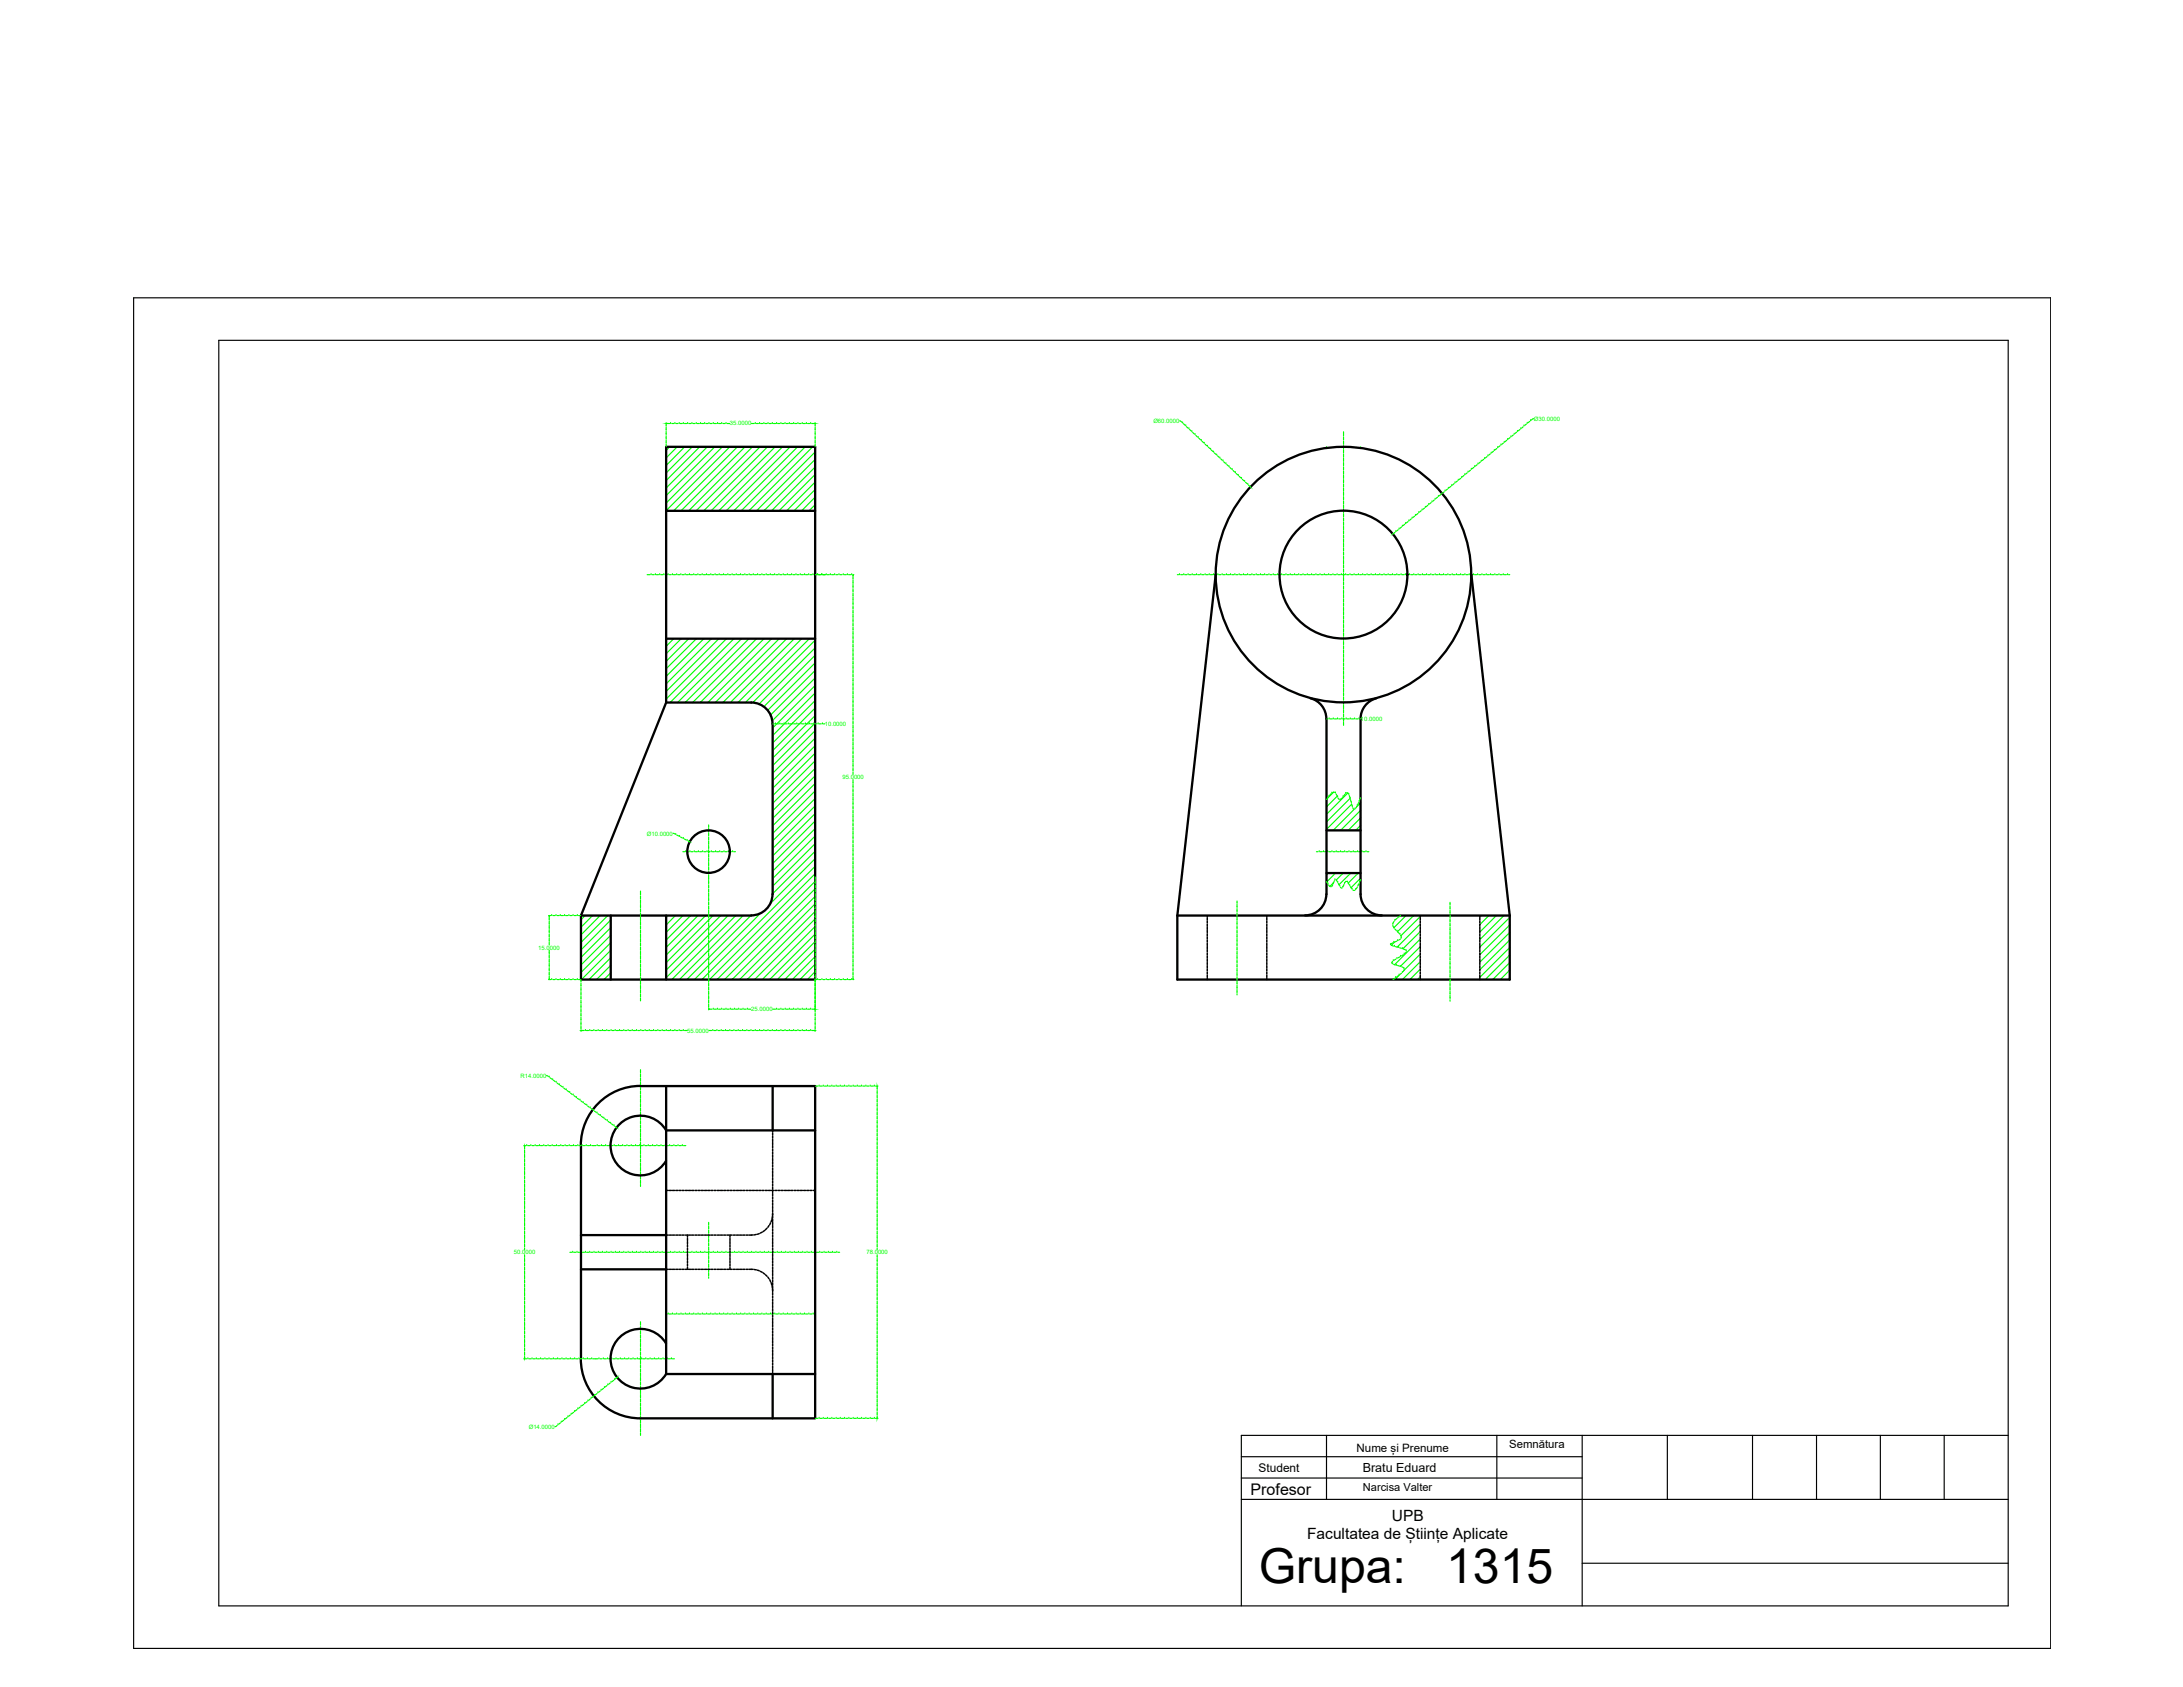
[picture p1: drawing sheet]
<svg xmlns="http://www.w3.org/2000/svg" width="279mm" height="216mm" viewBox="0 0 279 216" stroke-linecap="round" stroke-linejoin="round" font-family="sans-serif">
<defs><g id="words">
<g font-size="6.2">
<text x="161.1" y="202.6">Grupa:</text>
<text x="185.1" y="202.6">1315</text>
</g>
<text font-size="2.1" x="160.1" y="191.4">Profesor</text>
<g font-size="2">
<text x="167.3" y="197">Facultatea de Științe Aplicate</text>
<text x="178.1" y="194.6">UPB</text>
</g>
<text font-size="1.6" x="174.4" y="188.4">Bratu Eduard</text>
<g font-size="1.5">
<text x="173.6" y="185.8">Nume și Prenume</text>
<text x="193.2" y="185.3">Semnătura</text>
<text x="161.1" y="188.3">Student</text>
</g>
<text font-size="1.4" x="174.4" y="190.9">Narcisa Valter</text>
<g font-size=".8" fill="#0f0">
<text x="196.3" y="53.9">Ø30.0000</text>
<text x="93.4" y="54.5">35.0000</text>
<text x="147.6" y="54.1">Ø60.0000</text>
<text x="105.6" y="92.9">10.0000</text>
<text x="174.2" y="92.3">10.0000</text>
<text x="107.8" y="99.7">95.0000</text>
<text x="82.8" y="106.9">Ø10.0000</text>
<text x="68.9" y="121.5">15.0000</text>
<text x="96.2" y="129.4">25.0000</text>
<text x="66.6" y="137.9">R14.0000</text>
<text x="88" y="132.2">55.0000</text>
<text x="65.8" y="160.5">50.0000</text>
<text x="110.9" y="160.5">78.0000</text>
<text x="67.7" y="182.8">Ø14.0000</text>
</g>
</g></defs>
<!-- layer: 0 -->
<g fill="none" stroke="#000" stroke-width=".15">
<path d="M17.1 38.1h245.4v172.9h-245.4zM28 43.6h229v161.9h-229zM158.9 191.9h98.1M158.9 189.2h43.6M158.9 186.4h43.6M169.8 183.7v8.2M191.6 183.7v8.2M202.5 183.7v21.8M213.4 183.7v8.2M224.3 183.7v8.2M232.5 183.7v8.2M240.7 183.7v8.2"/>
<path d="M248.8 183.7v8.2M257 183.7h-98.1v21.8M202.5 200.1h54.5"/>
</g>
<!-- layer: AXE -->
<g fill="none" stroke="#0f0" stroke-width=".15">
<path d="M85.3 56.7h.1M85.3 56.2h.1M85.3 55.6h.1M85.3 55.1h.1M85.3 54.5h.1M85.3 54.1v.3M85.3 54.7v.2M85.3 55.2v.3M85.3 55.8v.2M85.3 56.3v.3M85.3 56.8v.4M85.3 54.2h.4"/>
<path d="M85.7 57.2l-.4 .5M85.8 54.2h.1M86 54.2h.3M86.4 54.2h.1M86.5 54.2h.3M86.7 57.2l-1.4 1.4M86.9 54.2h.1M87.1 54.2h.2M87.5 54.2h.1M87.6 54.2h.3M87.6 57.2l-2.3 2.4M88 54.2h.1"/>
<path d="M88.2 54.2h.2M88.6 54.2h.1M88.6 57.2l-3.3 3.3M88.7 54.2h.3M89.1 54.2h.1M89.2 54.2h.3M89.6 57.2l-4.3 4.3M89.7 54.2h.1M89.8 54.2h.3M90.2 54.2h.1M90.3 54.2h.3M90.5 57.2l-5.2 5.3"/>
<path d="M90.7 54.2h.1M90.9 54.2h.2M91.3 54.2h.1M91.4 54.2h.3M91.5 57.2l-6.2 6.2M91.8 54.2h.1M92 54.2h.2M92.4 54.2h.1M92.5 57.2l-7.2 7.2M92.5 54.2h.3M92.9 54.2h.1M93.1 54.2h.3"/>
<path d="M93.4 57.2l-8.1 8.2M94.4 57.2l-8.2 8.2M95.4 57.2l-8.2 8.2M96.2 54.2h.3M96.3 57.2l-8.2 8.2M96.7 54.2h.1M96.8 54.2h.3M97.2 54.2h.1M97.3 57.2l-8.2 8.2M97.3 54.2h.3M97.8 54.2h.1M97.9 54.2h.3"/>
<path d="M98.2 57.2l-8.1 8.2M98.3 54.2h.1M98.4 54.2h.3M98.8 54.2h.1M99 54.2h.3M99.2 57.2l-8.2 8.2M99.4 54.2h.1M99.5 54.2h.3M99.9 54.2h.1M100.1 54.2h.3M100.2 57.2l-8.2 8.2M100.5 54.2h.1"/>
<path d="M100.6 54.2h.3M101 54.2h.1M101.1 57.2l-8.2 8.2M101.2 54.2h.3M101.6 54.2h.1M101.7 54.2h.3M102.1 57.2l-8.2 8.2M102.1 54.2h.1M102.3 54.2h.2M102.7 54.2h.1M102.8 54.2h.3M103.1 57.2l-8.2 8.2"/>
<path d="M103.2 54.2h.1M103.4 54.2h.2M103.8 54.2h.1M103.9 54.2h.3M104 57.2l-8.2 8.2M104.3 56.7h.1M104.3 56.2h.1M104.3 55.6h.1M104.3 55.1h.1M104.3 54.5h.1M104.3 57.8l-7.5 7.6M104.3 58.8l-6.5 6.6"/>
<path d="M104.3 59.8l-5.6 5.6M104.3 54.1v.3M104.3 54.7v.2M104.3 55.2v.3M104.3 55.8v.2M104.3 56.3v.3M104.3 56.8v.4M151 53.9l.3 .1M151.4 54.1h.1M151.5 54.2l.2 .2M151.8 54.5h.1M151.8 54.6l.3 .2"/>
<path d="M152.2 54.9h.1M152.3 55l.2 .2M152.5 55.3h.1M152.7 55.3l.1 .2M153 55.6h.1M153.1 55.7l.1 .2M153.4 56h.1M153.4 56.1l.2 .2M153.8 56.4h.1M153.8 56.5l.3 .2M154.1 56.7h.1M154.2 56.8l.2 .2"/>
<path d="M154.5 57.1h.1M154.6 57.2l.2 .2M154.9 57.5h.1M155 57.6l.2 .2M155.3 57.9h.1M155.4 58l.2 .2M155.7 58.2h.1M155.8 58.3l.2 .2M156.1 58.6h.1M156.2 58.7l.2 .2M156.5 59h.1M156.6 59.1l.2 .2"/>
<path d="M156.9 59.4h.1M157 59.5l.2 .1M157.3 59.7h.1M157.4 59.8l.2 .2M169.8 57.2v.1M172 59.6h.1M172 59h.1M172 58.5h.1M172 58h.1M172 57.4h.1M172 56.9h.1M172 56.3h.1"/>
<path d="M172 55.8h.1M172 55.3v.3M172 55.9v.3M172 56.5v.2M172 57v.3M172 57.5v.3M172 58.1v.3M172 58.6v.3M172 59.2v.3M172 59.7v.3M174.1 57.2v.1M188.6 59.8l-.2 .2"/>
<path d="M188.7 59.7h.1M189.1 59.5l-.3 .1M189.2 59.4h.1M189.5 59.1l-.2 .2M189.6 59h.1M189.9 58.8l-.2 .1M190 58.7h.1M190.3 58.4l-.2 .2M190.4 58.3h.1M190.8 58.1l-.3 .1M190.9 58h.1M191.2 57.7l-.2 .2"/>
<path d="M191.3 57.7h.1M191.6 57.4l-.2 .2M191.7 57.3h.1M192 57l-.2 .2M192.1 57h.1M192.4 56.7l-.2 .2M192.5 56.6h.1M192.8 56.3l-.2 .2M193 56.3h.1M193.3 56l-.2 .2M193.4 55.9h.1M193.7 55.7l-.2 .1"/>
<path d="M193.8 55.6h.1M194.1 55.3l-.2 .2M194.2 55.2h.1M194.5 55l-.2 .1M194.6 54.9h.1M194.9 54.6l-.1 .2M195.1 54.5h.1M195.4 54.3l-.2 .1M195.5 54.2h.1M195.8 53.9l-.2 .2M195.9 53.8h.1M196.3 53.6l-.3 .2"/>
<path d="M82.8 73.5h.4M83.3 73.5h.1M83.5 73.5h.2M83.9 73.5h.1M84 73.5h.3M84.4 73.5h.1M84.6 73.5h.2M85 73.5h.1M85.1 73.5h.3M85.5 73.5h.1M85.7 73.5h.2M86.1 73.5h.1"/>
<path d="M86.2 73.5h.3M86.6 73.5h.1M86.7 73.5h.3M87.1 73.5h.1M87.3 73.5h.3M87.7 73.5h.1M87.8 73.5h.3M88.2 73.5h.1M88.4 73.5h.2M88.8 73.5h.1M88.9 73.5h.3M89.3 73.5h.1"/>
<path d="M89.5 73.5h.2M89.9 73.5h.1M90 73.5h.3M90.4 73.5h.1M90.6 73.5h.2M91 73.5h.1M91.1 73.5h.3M91.5 73.5h.1M91.7 73.5h.2M92.1 73.5h.1M92.2 73.5h.3M92.6 73.5h.1"/>
<path d="M92.7 73.5h.3M93.2 73.5h.1M93.3 73.5h.3M93.7 73.5h.1M93.8 73.5h.3M94.2 73.5h.1M94.4 73.5h.3M94.8 73.5h.1M94.9 73.5h.3M95.3 73.5h.1M95.5 73.5h.2M95.9 73.5h.1"/>
<path d="M96 73.5h.3M96.4 73.5h.1M96.6 73.5h.2M97 73.5h.1M97.1 73.5h.3M97.5 73.5h.1M97.6 73.5h.3M98.1 73.5h.1M98.2 73.5h.3M98.6 73.5h.1M98.7 73.5h.3M99.1 73.5h.1"/>
<path d="M99.3 73.5h.3M99.7 73.5h.1M99.8 73.5h.3M100.2 73.5h.1M100.4 73.5h.2M100.8 73.5h.1M100.9 73.5h.3M101.3 73.5h.1M101.5 73.5h.2M101.9 73.5h.1M102 73.5h.3M102.4 73.5h.1"/>
<path d="M102.6 73.5h.2M103 73.5h.1M103.1 73.5h.3M103.5 73.5h.1M103.7 73.5h.2M104.1 73.5h.1M104.2 73.5h.3M104.3 60.7l-4.6 4.7M104.3 61.7l-3.6 3.7M104.3 62.6l-2.7 2.8M104.3 63.6l-1.7 1.8M104.3 64.6l-.8 .8"/>
<path d="M104.6 73.5h.1M104.7 73.5h.4M105.2 73.5h.1M105.3 73.5h.4M105.7 73.5h.1M105.9 73.5h.3M106.3 73.5h.1M106.4 73.5h.3M106.8 73.5h.1M107 73.5h.2M107.4 73.5h.1M107.5 73.5h.3"/>
<path d="M107.9 73.5h.1M108.1 73.5h.2M108.5 73.5h.1M108.6 73.5h.3M109 73.5h.1M109.2 73.5h.1M109.2 74.1h.1M109.2 74.7h.1M109.2 75.2h.1M109.2 75.7h.1M109.2 76.3h.1M109.2 76.8h.1"/>
<path d="M109.2 77.4h.1M109.2 77.9h.1M109.2 78.5h.1M109.2 79h.1M109.2 79.6h.1M109.2 73.7v.3M109.2 74.2v.3M109.2 74.8v.3M109.2 75.3v.3M109.2 75.9v.3M109.2 76.4v.3M109.2 77v.3"/>
<path d="M109.2 77.5v.3M109.2 78.1v.3M109.2 78.6v.3M109.2 79.2v.2M109.2 79.7v.3M150.7 73.5h.1M151 73.5h.1M151.1 73.5h.3M151.5 73.5h.1M151.6 73.5h.3M152.1 73.5h.1M152.2 73.5h.3"/>
<path d="M152.6 73.5h.1M152.7 73.5h.3M153.1 73.5h.1M153.3 73.5h.2M153.7 73.5h.1M153.8 73.5h.3M154.2 73.5h.1M154.4 73.5h.2M154.8 73.5h.1M154.9 73.5h.3M155.3 73.5h.1M155.5 73.5h.2"/>
<path d="M155.9 73.5h.1M156 73.5h.3M156.4 73.5h.1M156.5 73.5h.3M157 73.5h.1M157.1 73.5h.3M157.5 73.5h.1M157.6 73.5h.3M157.7 60.1h.1M157.8 60.2l.2 .2M158.1 73.5h.1M158.1 60.5h.1"/>
<path d="M158.2 73.5h.3M158.2 60.6l.2 .2M158.5 60.9h.1M158.6 73.5h.1M158.6 61l.2 .1M158.7 73.5h.3M158.9 61.2h.1M159 61.3l.2 .2M159.2 73.5h.1M159.3 73.5h.3M159.3 61.6h.1M159.4 61.7l.2 .2"/>
<path d="M159.7 73.5h.1M159.7 62h.1M159.8 62.1l.2 .2M159.8 73.5h.3M160.2 73.5h.1M160.4 73.5h.2M160.8 73.5h.1M160.9 73.5h.3M161.3 73.5h.1M161.5 73.5h.2M161.9 73.5h.1M162 73.5h.3"/>
<path d="M162.4 73.5h.1M162.6 73.5h.2M163 73.5h.1M163.1 73.5h.3M163.5 73.5h.1M163.6 73.5h.3M164 73.5h.1M164.2 73.5h.3M164.6 73.5h.1M164.7 73.5h.3M165.1 73.5h.1M165.3 73.5h.2"/>
<path d="M165.7 73.5h.1M165.8 73.5h.3M166.2 73.5h.1M166.4 73.5h.2M166.8 73.5h.1M166.9 73.5h.3M167.3 73.5h.1M167.4 73.5h.3M167.9 73.5h.1M168 73.5h.3M168.4 73.5h.1M168.6 73.5h.2"/>
<path d="M169 73.5h.1M169.1 73.5h.3M169.5 73.5h.1M169.6 73.5h.3M170.1 73.5h.1M170.2 73.5h.3M170.6 73.5h.1M170.7 73.5h.3M171.1 73.5h.1M171.3 73.5h.3M171.7 73.5h.1M171.8 73.5h.3"/>
<path d="M172 79.8h.1M172 79.2h.1M172 78.7h.1M172 78.1h.1M172 77.6h.1M172 77.1h.1M172 76.5h.1M172 76h.1M172 75.4h.1M172 74.9h.1M172 74.3h.1M172 73.8h.1"/>
<path d="M172 73.2h.1M172 72.7h.1M172 72.2h.1M172 71.6h.1M172 71h.1M172 70.5h.1M172 70h.1M172 69.4h.1M172 68.9h.1M172 68.3h.1M172 67.8h.1M172 67.2h.1"/>
<path d="M172 66.7h.1M172 66.1h.1M172 65.6h.1M172 65.1h.1M172 64.5h.1M172 64h.1M172 63.4h.1M172 62.9h.1M172 62.3h.1M172 61.8h.1M172 61.2h.1M172 60.7h.1"/>
<path d="M172 60.1h.1M172 60.3v.3M172 60.8v.3M172 61.4v.3M172 61.9v.3M172 62.5v.2M172 63v.3M172 63.6v.2M172 64.1v.3M172 64.6v.3M172 65.2v.3M172 65.7v.3"/>
<path d="M172 66.3v.3M172 66.8v.3M172 67.4v.2M172 67.9v.3M172 68.5v.2M172 69v.3M172 69.5v.3M172 70.1v.3M172 70.6v.3M172 71.2v.3M172 71.7v.3M172 72.3v.3"/>
<path d="M172 72.8v.3M172 73.4v.2M172 73.9v.3M172 74.5v.2M172 75v.3M172 75.6v.2M172 76.1v.3M172 76.6v.3M172 77.2v.3M172 77.7v.3M172 78.3v.2M172 78.8v.3"/>
<path d="M172 79.4v.2M172 79.9v.3M172.2 73.5h.1M172.4 73.5h.2M172.8 73.5h.1M172.9 73.5h.3M173.3 73.5h.1M173.5 73.5h.2M173.9 73.5h.1M174 73.5h.3M174.4 73.5h.1M174.5 73.5h.3"/>
<path d="M175 73.5h.1M175.1 73.5h.3M175.5 73.5h.1M175.6 73.5h.3M176 73.5h.1M176.2 73.5h.3M176.6 73.5h.1M176.7 73.5h.3M177.1 73.5h.1M177.3 73.5h.2M177.7 73.5h.1M177.8 73.5h.3"/>
<path d="M178.2 73.5h.1M178.4 73.5h.2M178.5 68.1l-.1 .2M178.6 68h.1M178.8 73.5h.1M178.9 73.5h.3M179 67.8l-.2 .2M179.1 67.7h.1M179.3 73.5h.1M179.4 67.4l-.2 .2M179.5 73.5h.2M179.5 67.3h.1"/>
<path d="M179.8 67.1l-.2 .2M179.9 73.5h.1M179.9 67h.1M180 73.5h.3M180.2 66.8l-.2 .1M180.3 66.7h.1M180.4 73.5h.1M180.6 73.5h.2M180.6 66.4l-.2 .2M180.7 66.3h.1M181 73.5h.1M181.1 66.1l-.3 .1"/>
<path d="M181.1 73.5h.3M181.2 66h.1M181.5 65.7l-.2 .2M181.5 73.5h.1M181.6 65.6h.1M181.6 73.5h.3M181.9 65.4l-.2 .1M182 65.3h.1M182.1 73.5h.1M182.2 73.5h.3M182.3 65l-.2 .2M182.4 64.9h.1"/>
<path d="M182.6 73.5h.1M182.7 73.5h.3M182.8 64.7l-.3 .1M182.9 64.6h.1M183.1 73.5h.1M183.2 64.3l-.2 .2M183.3 64.2h.1M183.3 73.5h.2M183.6 64l-.2 .1M183.7 73.5h.1M183.7 63.9h.1M183.8 73.5h.3"/>
<path d="M184 63.6l-.2 .2M184.1 63.5h.1M184.2 73.5h.1M184.4 73.5h.2M184.4 63.3l-.2 .2M184.5 63.2h.1M184.8 73.5h.1M184.8 62.9l-.2 .2M184.9 73.5h.3M185 62.8h.1M185.3 62.6l-.2 .2M185.3 73.5h.1"/>
<path d="M185.4 62.5h.1M185.5 73.5h.2M185.7 62.2l-.2 .2M185.8 62.2h.1M185.9 73.5h.1M186 73.5h.3M186.1 61.9l-.2 .2M186.2 61.8h.1M186.4 73.5h.1M186.5 73.5h.3M186.5 61.5l-.2 .2M186.6 61.5h.1"/>
<path d="M186.9 73.5h.1M187 61.2l-.2 .2M187.1 61.1h.1M187.1 73.5h.3M187.4 60.8l-.2 .2M187.5 60.8h.1M187.5 73.5h.1M187.6 73.5h.3M187.8 60.5l-.2 .2M187.9 60.4h.1M188 73.5h.1M188.2 73.5h.2"/>
<path d="M188.2 60.2l-.2 .1M188.3 60.1h.1M188.6 73.5h.1M188.7 73.5h.3M189.1 73.5h.1M189.3 73.5h.2M189.7 73.5h.1M189.8 73.5h.3M190.2 73.5h.1M190.4 73.5h.2M190.8 73.5h.1M190.9 73.5h.3"/>
<path d="M191.3 73.5h.1M191.5 73.5h.2M191.9 73.5h.1M192 73.5h.3M192.4 73.5h.1M192.5 73.5h.3M193 73.5h.1M193.1 73.5h.1M85.3 81.7h.1M86.2 81.7l-.9 1M87.2 81.7l-1.9 2M88.2 81.7l-2.9 2.9"/>
<path d="M89.1 81.7l-3.8 3.9M90.1 81.7l-4.8 4.9M91.1 81.7l-5.8 5.8M92 81.7l-6.7 6.8M93 81.7l-7.7 7.8M93.9 81.7l-8.1 8.2M94.9 81.7l-8.2 8.2M95.9 81.7l-8.2 8.2M96.8 81.7l-8.2 8.2M97.8 81.7l-8.2 8.2M98.8 81.7l-8.2 8.2M98.9 92.6h.2"/>
<path d="M99.3 92.6h.1M99.4 92.6h.3M99.7 81.7l-8.2 8.2M99.8 92.6h.1M99.9 92.6h.3M100.4 92.6h.1M100.5 92.6h.3M100.7 81.7l-8.2 8.2M100.9 92.6h.1M101 92.6h.3M101.4 92.6h.1M101.6 92.6h.3"/>
<path d="M101.7 81.7l-8.2 8.2M102 92.6h.1M102.1 92.6h.3M102.5 92.6h.1M102.6 81.7l-8.2 8.2M102.7 92.6h.2M103.1 92.6h.1M103.2 92.6h.3M103.6 81.7l-8.2 8.2M103.6 92.6h.1M103.8 92.6h.2M104.2 92.6h.1"/>
<path d="M104.3 92.6h.3M104.3 81.9l-7.9 8M104.3 82.9l-7.1 7.2M104.3 83.9l-6.5 6.5M104.3 84.8l-6 6.1M104.3 85.8l-5.7 5.7M104.3 86.8l-5.5 5.4M104.3 87.7l-5.4 5.5M104.3 88.7l-5.4 5.4M104.3 89.7l-5.4 5.4M104.3 90.6l-5.4 5.5M104.3 91.6l-5.4 5.4"/>
<path d="M104.3 92.5l-5.4 5.5M104.3 93.5l-5.4 5.5M104.3 94.5l-5.4 5.4M104.3 95.4l-5.4 5.5M104.3 96.4l-5.4 5.4M104.3 97.4l-5.4 5.4M104.3 98.3l-5.4 5.5M104.3 99.3l-5.4 5.4M104.7 92.6h.1M104.8 92.6h.3M105.3 92.6h.1M105.4 92.6h.2"/>
<path d="M109.2 80.1h.1M109.2 80.7h.1M109.2 81.2h.1M109.2 81.8h.1M109.2 82.3h.1M109.2 82.8h.1M109.2 83.4h.1M109.2 83.9h.1M109.2 84.5h.1M109.2 85h.1M109.2 85.6h.1M109.2 86.1h.1"/>
<path d="M109.2 86.6h.1M109.2 87.2h.1M109.2 87.7h.1M109.2 88.3h.1M109.2 88.9h.1M109.2 89.4h.1M109.2 89.9h.1M109.2 90.5h.1M109.2 91h.1M109.2 91.6h.1M109.2 92.1h.1M109.2 92.7h.1"/>
<path d="M109.2 93.2h.1M109.2 93.7h.1M109.2 94.3h.1M109.2 94.8h.1M109.2 95.4h.1M109.2 95.9h.1M109.2 96.5h.1M109.2 97h.1M109.2 97.6h.1M109.2 98.1h.1M109.2 98.7h.1M109.2 80.3v.2"/>
<path d="M109.2 80.8v.3M109.2 81.3v.3M109.2 81.9v.3M109.2 82.4v.3M109.2 83v.2M109.2 83.5v.3M109.2 84.1v.2M109.2 84.6v.3M109.2 85.2v.2M109.2 85.7v.3M109.2 86.2v.3M109.2 86.8v.3"/>
<path d="M109.2 87.3v.3M109.2 87.9v.3M109.2 88.4v.3M109.2 89v.3M109.2 89.5v.3M109.2 90.1v.2M109.2 90.6v.3M109.2 91.2v.2M109.2 91.7v.3M109.2 92.3v.2M109.2 92.8v.3M109.2 93.3v.3"/>
<path d="M109.2 93.9v.3M109.2 94.4v.3M109.2 95v.2M109.2 95.5v.3M109.2 96.1v.2M109.2 96.6v.3M109.2 97.1v.3M109.2 97.7v.3M109.2 98.2v.3M109.2 98.8v.3M109.2 99.8v.3M169.8 92h.2"/>
<path d="M170.1 92h.1M170.2 92h.3M170.6 92h.1M170.8 92h.3M171.2 92h.1M171.3 92h.3M171.7 92h.1M171.9 92h.2M172 92.3h.1M172 91.8h.1M172 91.2h.1M172 90.7h.1"/>
<path d="M172 90.1h.1M172 89.6h.1M172 89h.1M172 88.5h.1M172 88h.1M172 87.4h.1M172 86.9h.1M172 86.3h.1M172 85.8h.1M172 85.2h.1M172 84.7h.1M172 84.1h.1"/>
<path d="M172 83.6h.1M172 83.1h.1M172 82.5h.1M172 82h.1M172 81.4h.1M172 80.9h.1M172 80.3h.1M172 80.5v.2M172 81v.3M172 81.5v.3M172 82.1v.3M172 82.6v.3"/>
<path d="M172 83.2v.3M172 83.7v.3M172 84.3v.3M172 84.8v.3M172 85.4v.2M172 85.9v.3M172 86.5v.2M172 87v.3M172 87.5v.3M172 88.1v.3M172 88.6v.3M172 89.2v.3"/>
<path d="M172 89.7v.3M172 90.3v.2M172 90.8v.3M172 91.4v.2M172 91.9v.3M172 92.4v.4M172.3 92h.1M172.4 92h.3M172.8 92h.1M173 92h.2M173.4 92h.1M173.5 92h.3"/>
<path d="M173.9 92h.1M174.1 92h.1M70.2 117.2h.3M70.3 117.7h.1M70.3 118.3h.1M70.3 118.8h.1M70.3 119.4h.1M70.3 119.9h.1M70.3 117.3v.3M70.3 117.9v.2M70.3 118.4v.3M70.3 119v.2"/>
<path d="M70.3 119.5v.3M70.6 117.2h.1M70.8 117.2h.2M71.2 117.2h.1M71.3 117.2h.3M71.7 117.2h.1M71.8 117.2h.3M72.3 117.2h.1M72.4 117.2h.3M72.8 117.2h.1M72.9 117.2h.3M73.3 117.2h.1"/>
<path d="M73.5 117.2h.3M73.9 117.2h.1M74 117.2h.3M74.9 117.2l-.5 .5M75.8 117.2l-1.4 1.5M76.8 117.2l-2.4 2.4M77.8 117.2l-3.4 3.4M78.2 117.7l-3.8 3.9M78.2 118.7l-3.8 3.8M78.2 119.7l-3.8 3.8M82 120h.1M82 119.4h.1"/>
<path d="M82 118.9h.1M82 118.4h.1M82 117.8h.1M82 117.3h.1M82 116.7h.1M82 116.2h.1M82 115.6h.1M82 115.1h.1M82 114.5h.1M82 114v.4M82 114.7v.2M82 115.2v.3"/>
<path d="M82 115.8v.2M82 116.3v.3M82 116.9v.2M82 117.4v.3M82 117.9v.3M82 118.5v.3M82 119v.3M82 119.6v.2M85.5 117.2l-.2 .2M86.1 106.7h.3M86.4 117.2l-1.1 1.2M86.5 106.8h.1"/>
<path d="M86.6 106.9l.3 .1M87 107.1h.1M87.1 107.1l.2 .1M87.4 109h.2M87.4 117.2l-2.1 2.1M87.5 107.3h.1M87.6 107.4l.2 .1M87.8 109h.1M87.9 109h.3M87.9 107.6h.1M88.1 107.6l.1 .1M88.3 109h.1"/>
<path d="M88.4 117.2l-3.1 3.1M88.4 109h.3M88.9 109h.1M89 109h.3M89.3 117.2l-4 4.1M89.4 109h.1M89.5 109h.3M89.9 109h.1M90.1 109h.3M90.3 117.2l-5 5M90.5 109h.1M90.6 109h.3"/>
<path d="M90.7 105.9h.1M90.7 106.4h.1M90.7 107h.1M90.7 107.5h.1M90.7 108.1h.1M90.7 108.6h.1M90.7 109.1h.1M90.7 109.7h.1M90.7 110.3h.1M90.7 110.8h.1M90.7 111.3h.1M90.7 111.9h.1"/>
<path d="M90.7 112.6h.1M90.7 113.1h.1M90.7 113.6h.1M90.7 114.2h.1M90.7 114.7h.1M90.7 115.3h.1M90.7 115.8h.1M90.7 116.4h.1M90.7 116.9h.1M90.7 117.4h.1M90.7 118h.1M90.7 118.5h.1"/>
<path d="M90.7 119.1h.1M90.7 119.6h.1M90.7 105.6v.1M90.7 106v.3M90.7 106.6v.2M90.7 107.1v.3M90.7 107.6v.3M90.7 108.2v.3M90.7 108.7v.3M90.7 109.3v.3M90.7 109.8v.3M90.7 110.4v.3"/>
<path d="M90.7 110.9v.3M90.7 111.5v.3M90.7 112v.2M90.7 112.2v.2M90.7 112.7v.3M90.7 113.2v.3M90.7 113.8v.2M90.7 114.3v.3M90.7 114.9v.2M90.7 115.4v.3M90.7 116v.2M90.7 116.5v.3"/>
<path d="M90.7 117v.3M90.7 117.6v.3M90.7 118.1v.3M90.7 118.7v.2M90.7 119.2v.3M90.7 119.8v.3M91 109h.1M91.2 109h.2M91.3 117.2l-6 6M91.6 109h.1M91.7 109h.3M92.1 109h.1"/>
<path d="M92.2 117.2l-6.9 7M92.3 109h.2M92.7 109h.1M92.8 109h.3M93.2 117.2l-7.9 7.9M93.2 109h.1M93.3 109h.3M93.8 109h.1M93.9 109h.2M94.2 117.2l-8.2 8.2M95.1 117.2l-8.1 8.2M96.1 117.2l-8.2 8.2"/>
<path d="M97.3 116.9l-8.4 8.5M104.3 112.6h.1M104.3 113.1h.1M104.3 113.6h.1M104.3 114.2h.1M104.3 114.7h.1M104.3 115.3h.1M104.3 115.8h.1M104.3 116.4h.1M104.3 116.9h.1M104.3 117.4h.1M104.3 118h.1"/>
<path d="M104.3 118.5h.1M104.3 119.1h.1M104.3 119.6h.1M104.3 100.3l-5.4 5.4M104.3 101.2l-5.4 5.5M104.3 102.2l-5.4 5.4M104.3 103.1l-5.4 5.5M104.3 104.1l-5.4 5.5M104.3 105.1l-5.4 5.4M104.3 106l-5.4 5.5M104.3 107l-5.4 5.5M104.3 108l-5.4 5.4"/>
<path d="M104.3 108.9l-5.4 5.5M104.3 109.9l-5.7 5.7M104.3 110.9l-14.5 14.5M104.3 111.8l-13.5 13.6M104.3 112.8l-12.5 12.6M104.3 113.7l-11.6 11.7M104.3 114.7l-10.6 10.7M104.3 115.7l-9.6 9.7M104.3 116.6l-8.7 8.8M104.3 117.9v-.3l-7.7 7.8M104.3 118.6l-6.7 6.8M104.3 119.5l-5.8 5.9"/>
<path d="M104.3 112.2v.2M104.3 112.7v.3M104.3 113.2v.3M104.3 113.8v.2M104.3 114.3v.3M104.3 114.9v.2M104.3 115.4v.3M104.3 116v.2M104.3 116.5v.3M104.3 117v.3M104.3 118.1v.3M104.3 118.7v.2"/>
<path d="M104.3 119.2v.3M104.3 119.8v.3M109.2 119.9h.1M109.2 119.3h.1M109.2 118.8h.1M109.2 118.3h.1M109.2 117.7h.1M109.2 117.2h.1M109.2 116.6h.1M109.2 116.1h.1M109.2 115.5h.1M109.2 115h.1"/>
<path d="M109.2 114.4h.1M109.2 113.9h.1M109.2 113.3h.1M109.2 112.8h.1M109.2 112.2h.1M109.2 111.7h.1M109.2 111.2h.1M109.2 110.6h.1M109.2 110.1h.1M109.2 109.5h.1M109.2 109h.1M109.2 108.4h.1"/>
<path d="M109.2 107.9h.1M109.2 107.3h.1M109.2 106.8h.1M109.2 106.2h.1M109.2 105.7h.1M109.2 105.1h.1M109.2 104.6h.1M109.2 104.1h.1M109.2 103.5h.1M109.2 103h.1M109.2 102.4h.1M109.2 101.9h.1"/>
<path d="M109.2 101.3h.1M109.2 100.8h.1M109.2 100.3h.1M109.2 100.4v.3M109.2 100.9v.3M109.2 101.5v.2M109.2 102v.3M109.2 102.6v.2M109.2 103.1v.3M109.2 103.7v.2M109.2 104.2v.3M109.2 104.7v.3"/>
<path d="M109.2 105.3v.3M109.2 105.8v.3M109.2 106.4v.3M109.2 106.9v.3M109.2 107.5v.3M109.2 108v.3M109.2 108.6v.2M109.2 109.1v.3M109.2 109.7v.2M109.2 110.2v.3M109.2 110.7v.3M109.2 111.3v.3"/>
<path d="M109.2 111.8v.3M109.2 112.4v.3M109.2 112.9v.3M109.2 113.5v.2M109.2 114v.3M109.2 114.6v.2M109.2 115.1v.3M109.2 115.6v.3M109.2 116.2v.3M109.2 116.7v.3M109.2 117.3v.3M109.2 117.8v.3"/>
<path d="M109.2 118.4v.3M109.2 118.9v.3M109.2 119.5v.3M158.3 115.6h.1M158.3 116.1h.1M158.3 116.7h.1M158.3 117.2h.1M158.3 117.8h.1M158.3 118.3h.1M158.3 118.9h.1M158.3 119.4h.1M158.3 120h.1"/>
<path d="M158.3 115.3v.2M158.3 115.7v.3M158.3 116.3v.3M158.3 116.8v.3M158.3 117.4v.2M158.3 117.9v.3M158.3 118.5v.2M158.3 119v.3M158.3 119.5v.3M168.5 109h.2M168.8 109h.1M169 109h.2"/>
<path d="M169.4 109h.1M169.5 109h.3M169.8 112.8l.1 .2M169.9 109h.1M170 113.1h.1M170 111.7l-.2 .2M170 102l-.2 .3M170.1 113.3l.1 .1M170.1 109h.2M170.1 101.9h.1M170.3 101.6l-.1 .2M170.3 113.5h.1"/>
<path d="M170.5 101.5h.1M170.5 109h.1M170.6 113.2l-.1 .2M170.6 109h.3M170.6 113.1h.1M170.7 101.4l-.8 .8M170.8 112.7l-.1 .3-.5 .4M170.8 101.4h-.2M170.9 112.6h.1M170.9 101.5h.1M170.9 111.7l-1.1 1.2M171 112.6l.2 .2"/>
<path d="M171 101.6l.1 .2M171 109h.1M171.2 109h.2M171.2 101.9l-1.4 1.4M171.2 102h.1M171.2 112.9h.1M171.2 102.1l.2 .2M171.3 113.1l.1 .2M171.5 113.4h.1M171.5 102.4h.1M171.6 113.5l.2 .2M171.6 109h.1"/>
<path d="M171.7 109h.3M171.8 102.1l-.2 .2M171.9 113.6h.1M171.9 102h.1M171.9 111.7l-.9 .9M172 113.2l-.1 .2M172.1 113.1h.1M172.1 109h.1M172.1 101.6l-.1 .3M172.2 101.6h.1M172.3 109h.2M172.3 101.5l.3 .1"/>
<path d="M172.4 112.8l-.3 .1M172.5 112.9h.1M172.5 101.5l-2.7 2.7M172.6 101.7h.1M172.7 109h.1M172.7 101.8l.1 .3M172.8 113.4h.1M172.8 102.2h.1M172.8 109h.3M172.8 102.2l-3 3M172.8 113.5l.2 .2M172.8 102.3l.1 .3"/>
<path d="M172.9 111.7l-1.5 1.5M173 102.7h.1M173 102.9l.1 .2M173 102.9l-3.2 3.2M173.1 113.8h.1M173.1 103.2h.1M173.1 103.4l.2 .2-2.7 2.7M173.2 113.9h.2M173.2 109h.1M173.3 109h.3M173.4 103.5h.1M173.5 113.8h.1"/>
<path d="M173.7 103.2l-.2 .2M173.7 103.1h.1M173.7 113.5l-.1 .2M173.8 109h.1M173.8 113.4h.1M173.8 111.7l-1.2 1.3 .1 .2M173.9 102.7l-.1 .3M173.9 109h.3M173.9 102.6h.1M174 113l-.1 .3M174 112.9h.1M174.1 102.8l-.5 .5"/>
<path d="M174.1 103.7l-2.5 2.6M174.1 104.7l-1.5 1.6M174.1 105.6l-.6 .7M174.1 112.4l-1.2 1.2M174.1 102.1l-.1 .4M174.1 112.6v.2M174.3 109h.1M174.4 109h.3M174.8 109h.1M175 109h.2M178.3 118.3h.1M178.3 118.4l.1 .3"/>
<path d="M178.4 117.9l-.1 .2M178.4 118.8h.1M178.5 117.8h.1M178.5 118.9l.2 .2M178.8 117.5l-.2 .2M178.8 119.2h.1M178.9 119.3l.2 .2M178.9 117.4h.1M179.2 119.6h.1M179.2 117.2l-.2 .2M179.3 119.7l.1 .2M180 117.2l-1.6 1.5"/>
<path d="M180.9 117.2l-2 2M181.8 117.3l-2.5 2.5M181.8 118.3l-3 2.9M181.8 119.2l-2.2 2.2M185.6 115.8h.1M185.6 116.3h.1M185.6 116.9h.1M185.6 117.4h.1M185.6 118h.1M185.6 118.5h.1M185.6 119.1h.1M185.6 119.6h.1"/>
<path d="M185.6 115.5v.2M185.6 115.9v.3M185.6 116.5v.2M185.6 117v.3M185.6 117.6v.2M185.6 118.1v.3M185.6 118.7v.2M185.6 119.2v.3M185.6 119.8v.2M189.6 117.2l-.2 .2M190.6 117.2l-1.2 1.1M191.5 117.2l-2.1 2.1"/>
<path d="M192.5 117.2l-3.1 3.1M193.2 117.4l-3.8 3.8M193.2 118.4l-3.8 3.8M193.2 119.3l-3.8 3.8M69.9 137.7l.3 .1M70.2 125.4h.3M70.3 120.5h.1M70.3 124.8h.1M70.3 124.2h.1M70.3 123.7h.1M70.3 123.2h.1M70.3 122.6h.1"/>
<path d="M70.3 122.1h.1M70.3 137.9h.1M70.3 120.1v.2M70.3 120.6v.3M70.3 121.6v.3M70.3 122.2v.3M70.3 122.7v.3M70.3 123.3v.3M70.3 123.8v.3M70.3 124.4v.2M70.3 124.9v.4M70.4 137.9l.2 .2"/>
<path d="M70.6 125.4h.1M70.7 138.2h.1M70.8 125.4h.2M70.8 138.3l.3 .1M71.2 125.4h.1M71.2 138.5h.1M71.3 138.6l.2 .2M71.3 125.4h.3M71.6 138.8h.1M71.7 125.4h.1M71.7 138.9l.2 .2M71.8 125.4h.3"/>
<path d="M72.1 139.2h.1M72.2 139.2l.2 .2M72.3 125.4h.1M72.4 125.4h.3M72.5 139.5h.1M72.6 139.6l.2 .1M72.8 125.4h.1M72.9 139.8h.1M72.9 125.4h.3M73 139.9l.2 .2M73.3 125.4h.1M73.5 125.4h.3"/>
<path d="M73.9 125.4h.1M74 125.4h.3M74.4 125.7h.1M74.4 126.2h.1M74.4 126.8h.1M74.4 127.3h.1M74.4 127.9h.1M74.4 128.4h.1M74.4 129h.1M74.4 129.5h.1M74.4 130h.1M74.4 130.6h.1"/>
<path d="M74.4 131.1h.1M74.4 131.7h.1M74.4 125.4v.2M74.4 125.8v.3M74.4 126.4v.2M74.4 126.9v.3M74.4 127.5v.2M74.4 128v.3M74.4 128.6v.2M74.4 129.1v.3M74.4 129.6v.3M74.4 130.2v.3"/>
<path d="M74.4 130.7v.3M74.4 131.3v.2M74.4 131.8v.2M74.4 131.9h.4M74.9 131.9h.1M75.1 131.9h.2M75.5 131.9h.1M75.6 131.9h.3M76 131.9h.1M76.2 131.9h.2M76.6 131.9h.1M76.7 131.9h.3"/>
<path d="M77.1 131.9h.1M77.2 131.9h.3M77.7 131.9h.1M77.8 131.9h.3M78.2 120.6l-3.8 3.9M78.2 121.6l-3.8 3.8M78.2 122.6l-2.8 2.8M78.2 123.5l-1.9 1.9M78.2 124.5l-.9 .9M78.2 131.9h.1M78.3 131.9h.3M78.7 131.9h.1"/>
<path d="M78.9 131.9h.3M79.3 131.9h.1M79.4 131.9h.3M79.8 131.9h.1M80 131.9h.2M80.4 131.9h.1M80.5 131.9h.3M80.9 131.9h.1M81.1 131.9h.2M81.5 131.9h.1M81.6 131.9h.3M82 139.5h.1"/>
<path d="M82 138.9h.1M82 138.4h.1M82 137.8h.1M82 137.3h.1M82 127.6h.1M82 127.1h.1M82 126.5h.1M82 126h.1M82 125.4h.1M82 124.9h.1M82 124.3h.1M82 123.8h.1"/>
<path d="M82 123.2h.1M82 122.7h.1M82 122.2h.1M82 121.6h.1M82 121.1h.1M82 120.5h.1M82 120.1v.3M82 120.7v.2M82 121.2v.3M82 121.8v.2M82 122.3v.3M82 122.8v.3"/>
<path d="M82 123.4v.3M82 123.9v.3M82 124.5v.2M82 125v.3M82 125.6v.2M82 126.1v.3M82 126.7v.2M82 127.2v.3M82 127.8v.3M82 136.9v.3M82 137.4v.3M82 138v.2"/>
<path d="M82 138.5v.3M82 139.1v.2M82 139.6v.3M82 131.9h.1M82.1 131.9h.3M82.6 131.9h.1M82.7 131.9h.3M83.1 131.9h.1M83.2 131.9h.3M83.7 131.9h.1M83.8 131.9h.3M84.2 131.9h.1"/>
<path d="M84.3 131.9h.3M84.8 131.9h.1M84.9 131.9h.3M85.3 131.9h.1M85.4 131.9h.3M85.8 131.9h.1M86 131.9h.3M86.4 131.9h.1M86.5 131.9h.3M86.9 131.9h.1M87.1 131.9h.2M87.5 131.9h.1"/>
<path d="M87.6 131.9h.3M90.7 120.2h.1M90.7 120.7h.1M90.7 121.3h.1M90.7 121.8h.1M90.7 122.4h.1M90.7 122.9h.1M90.7 123.5h.1M90.7 124h.1M90.7 124.5h.1M90.7 125.1h.1M90.7 125.6h.1"/>
<path d="M90.7 126.2h.1M90.7 126.7h.1M90.7 127.3h.1M90.7 127.8h.1M90.7 128.4h.1M90.7 128.9h.1M90.7 120.3v.3M90.7 120.9v.2M90.7 121.4v.3M90.7 122v.2M90.7 122.5v.3M90.7 123.1v.2"/>
<path d="M90.7 123.6v.3M90.7 124.1v.3M90.7 124.7v.3M90.7 125.2v.3M90.7 125.8v.2M90.7 126.3v.3M90.7 126.9v.2M90.7 127.4v.3M90.7 127.9v.3M90.7 128.5v.3M90.7 129v.2M90.7 131.9h.4"/>
<path d="M90.8 129.2h.3M91.2 131.9h.1M91.3 129.2h.1M91.4 131.9h.2M91.4 129.2h.3M91.8 131.9h.1M91.8 129.2h.1M91.9 131.9h.3M92 129.2h.2M92.3 131.9h.1M92.4 129.2h.1M92.4 131.9h.3"/>
<path d="M92.5 129.2h.3M92.9 131.9h.1M92.9 129.2h.1M93 131.9h.3M93 129.2h.3M93.4 131.9h.1M93.5 129.2h.1M93.5 131.9h.3M93.6 129.2h.3M93.9 131.9h.1M94 129.2h.1M94.1 131.9h.3"/>
<path d="M94.1 129.2h.3M94.5 131.9h.1M94.6 129.2h.1M94.6 131.9h.3M94.7 129.2h.3M95 131.9h.1M95.1 129.2h.1M95.2 131.9h.2M95.2 129.2h.3M95.6 131.9h.1M95.7 129.2h.1M95.7 131.9h.3"/>
<path d="M95.8 129.2h.3M96.1 131.9h.1M96.3 131.9h.2M96.7 131.9h.1M96.8 131.9h.3M97.2 131.9h.1M97.3 131.9h.3M97.8 131.9h.1M97.9 131.9h.3M98.3 131.9h.1M98.4 131.9h.3M98.8 131.9h.1"/>
<path d="M98.9 129.2h.4M99 131.9h.3M99.4 129.2h.1M99.4 131.9h.1M99.5 131.9h.3M99.5 129.2h.3M99.9 129.2h.1M99.9 131.9h.1M100.1 129.2h.3M100.1 131.9h.3M100.5 131.9h.1M100.5 129.2h.1"/>
<path d="M100.6 129.2h.3M100.6 131.9h.3M101 129.2h.1M101 131.9h.1M101.2 129.2h.3M101.2 131.9h.3M101.6 129.2h.1M101.6 131.9h.1M101.7 131.9h.3M101.7 129.2h.3M102.1 129.2h.1M102.1 131.9h.1"/>
<path d="M102.3 129.2h.2M102.3 131.9h.2M102.7 129.2h.1M102.7 131.9h.1M102.8 129.2h.3M102.8 131.9h.3M103.2 129.2h.1M103.2 131.9h.1M103.4 129.2h.2M103.4 131.9h.2M103.8 129.2h.1M103.8 131.9h.1"/>
<path d="M103.9 131.9h.3M103.9 129.2h.3M104.3 120.2h.1M104.3 120.7h.1M104.3 121.3h.1M104.3 121.8h.1M104.3 122.4h.1M104.3 122.9h.1M104.3 123.5h.1M104.3 124h.1M104.3 124.5h.1M104.3 125.1h.1"/>
<path d="M104.3 125.6h.1M104.3 126.2h.1M104.3 126.7h.1M104.3 127.3h.1M104.3 127.8h.1M104.3 128.4h.1M104.3 128.9h.1M104.3 125.7h.1M104.3 126.8h.1M104.3 127.9h.1M104.3 129h.1M104.3 129.5h.1"/>
<path d="M104.3 130h.1M104.3 130.6h.1M104.3 131.1h.1M104.3 131.7h.1M104.3 120.5l-4.8 4.9M104.3 121.5l-3.9 3.9M104.3 122.4l-2.9 3M104.3 123.4l-1.9 2M104.3 124.3l-1 1.1M104.3 125.3v.1M104.3 120.3v.3M104.3 120.9v.2"/>
<path d="M104.3 121.4v.3M104.3 122v.2M104.3 122.5v.3M104.3 123.1v.2M104.3 123.6v.3M104.3 124.1v.3M104.3 124.7v.3M104.3 125.2v.4M104.3 125.8v.3M104.3 126.3v.3M104.3 126.9v.3M104.3 127.4v.3"/>
<path d="M104.3 127.9v.4M104.3 128.5v.3M104.3 129v.4M104.3 129.6v.3M104.3 130.2v.3M104.3 130.7v.3M104.3 131.3v.2M104.3 131.8v.2M104.4 125.4h.1M104.4 139h.3M104.6 125.4h.1M104.8 125.4h.3"/>
<path d="M104.8 139h.1M105 139h.2M105.2 125.4h.1M105.3 125.4h.3M105.4 139h.1M105.5 139h.3M105.7 125.4h.1M105.9 125.4h.3M105.9 139h.1M106.1 139h.2M106.3 125.4h.1M106.4 125.4h.3"/>
<path d="M106.5 139h.1M106.6 139h.3M106.8 125.4h.1M107 125.4h.2M107 139h.1M107.1 139h.3M107.4 125.4h.1M107.5 125.4h.3M107.5 139h.1M107.7 139h.3M107.9 125.4h.1M108.1 125.4h.2"/>
<path d="M108.1 139h.1M108.2 139h.3M108.5 125.4h.1M108.6 125.4h.3M108.6 139h.1M108.8 139h.3M109 125.4h.1M109.2 125.4h.1M109.2 124.8h.1M109.2 124.2h.1M109.2 123.7h.1M109.2 123.2h.1"/>
<path d="M109.2 122.6h.1M109.2 122.1h.1M109.2 121.5h.1M109.2 121h.1M109.2 120.4h.1M109.2 120v.3M109.2 120.6v.2M109.2 121.1v.3M109.2 121.7v.2M109.2 122.2v.3M109.2 122.7v.3M109.2 123.3v.3"/>
<path d="M109.2 123.8v.3M109.2 124.4v.2M109.2 124.9v.4M109.2 139h.1M109.3 139h.3M109.7 139h.1M109.9 139h.3M110.3 139h.1M110.4 139h.3M110.8 139h.1M111 139h.2M111.4 139h.1"/>
<path d="M111.5 139h.3M111.9 139h.1M112.1 139h.3M112.3 139.4h.1M112.3 140h.1M112.3 139.1v.2M112.3 139.6v.2M158.3 120.5h.1M158.3 121h.1M158.3 121.6h.1M158.3 122.1h.1M158.3 122.7h.1"/>
<path d="M158.3 123.2h.1M158.3 123.8h.1M158.3 124.3h.1M158.3 124.9h.1M158.3 125.4h.1M158.3 126h.1M158.3 126.5h.1M158.3 127.1h.1M158.3 120.1v.3M158.3 120.6v.3M158.3 121.2v.3M158.3 121.7v.3"/>
<path d="M158.3 122.3v.2M158.3 122.8v.3M158.3 123.4v.2M158.3 123.9v.3M158.3 124.5v.2M158.3 125v.3M158.3 125.6v.2M158.3 126.1v.3M158.3 126.6v.3M158.3 127.2v.1M178 120.9h.1M178.2 123l-.1 .3"/>
<path d="M178.2 123.4h.1M178.3 120.7l-.3 .1M178.3 123h.1M178.4 123.4l.2 .1M178.4 120.6h.1M178.5 121.1h.1M178.5 125.2l-.2 .2M178.6 121.2h.3M178.6 125.1h.1M178.7 122.7l-.3 .2M178.8 123.5h.1M178.8 120.5l-.3 .1-.4 .4 .3 .1"/>
<path d="M178.8 122.7h.1M178.9 120.4h.1M178.9 123.6h.3M179 124.9l-.2 .1M179 121.3h.1M179.1 124.8h.1M179.1 124.8l-.6 .6M179.1 121.3l.3 .1M179.2 122.5l-.3 .1M179.2 120.2l-.2 .1M179.3 122.4h.1M179.3 123.7h.1"/>
<path d="M179.3 120.1h.1M179.4 124.5l-.2 .2M179.4 123.7l.2 .2M179.5 124.5h.1M179.5 121.4h.1M179.6 122.2l-.2 .1M179.6 121.5l.3 .1M179.7 124h.1M179.7 124.1l-.1 .2M179.7 122.1h.1M180 121.7h.1M180 121.8l-.2 .2"/>
<path d="M181.8 120.2l-3.3 3.3M181.8 121.2l-2.6 2.5M181.8 122.1l-2.1 2.1M181.8 123.1l-2.3 2.3M181.8 124l-1.4 1.4M181.8 125l-.4 .4M185.6 120.2h.1M185.6 120.7h.1M185.6 121.3h.1M185.6 121.8h.1M185.6 122.4h.1M185.6 122.9h.1"/>
<path d="M185.6 123.4h.1M185.6 124h.1M185.6 124.5h.1M185.6 125.1h.1M185.6 125.6h.1M185.6 126.2h.1M185.6 126.7h.1M185.6 127.2h.1M185.6 127.8h.1M185.6 120.3v.3M185.6 120.9v.2M185.6 121.4v.3"/>
<path d="M185.6 121.9v.3M185.6 122.5v.3M185.6 123v.3M185.6 123.6v.2M185.6 124.1v.3M185.6 124.7v.2M185.6 125.2v.3M185.6 125.8v.2M185.6 126.3v.3M185.6 126.8v.3M185.6 127.4v.3M185.6 127.9v.2"/>
<path d="M193.2 120.3l-3.8 3.8M193.2 121.3l-3.8 3.8M193.2 122.2l-3.1 3.2M193.2 123.2l-2.1 2.2M193.2 124.2l-1.2 1.2M193.2 125.1l-.2 .3M67 146.6h.3M67.1 147.1h.1M67.1 147.6h.1M67.1 148.1h.1M67.1 148.7h.1M67.1 149.2h.1"/>
<path d="M67.1 149.8h.1M67.1 150.3h.1M67.1 150.9h.1M67.1 151.4h.1M67.1 152h.1M67.1 152.5h.1M67.1 153h.1M67.1 153.6h.1M67.1 154.1h.1M67.1 154.7h.1M67.1 155.2h.1M67.1 155.8h.1"/>
<path d="M67.1 156.3h.1M67.1 156.9h.1M67.1 157.4h.1M67.1 158h.1M67.1 158.5h.1M67.1 159.1h.1M67.1 159.6h.1M67.1 146.7v.2M67.1 147.2v.3M67.1 147.7v.3M67.1 148.3v.3M67.1 148.8v.3"/>
<path d="M67.1 149.4v.2M67.1 149.9v.3M67.1 150.5v.2M67.1 151v.3M67.1 151.5v.3M67.1 152.1v.3M67.1 152.6v.3M67.1 153.2v.3M67.1 153.7v.3M67.1 154.3v.3M67.1 154.8v.3M67.1 155.4v.3"/>
<path d="M67.1 155.9v.3M67.1 156.5v.2M67.1 157v.3M67.1 157.6v.2M67.1 158.1v.3M67.1 158.6v.3M67.1 159.2v.3M67.1 159.7v.2M67.4 146.6h.1M67.5 146.6h.3M67.9 146.6h.1M68.1 146.6h.3"/>
<path d="M68.5 146.6h.1M68.6 146.6h.3M69 146.6h.1M69.2 146.6h.2M69.6 146.6h.1M69.7 146.6h.3M70.1 146.6h.1M70.3 146.6h.2M70.7 146.6h.1M70.8 146.6h.3M71.2 146.6h.1M71.4 146.6h.2"/>
<path d="M71.8 146.6h.1M71.9 146.6h.3M72.3 146.6h.1M72.5 146.6h.2M72.9 146.6h.1M73 146.6h.3M73.4 140.1h.1M73.4 146.6h.1M73.5 140.2l.2 .2M73.6 146.6h.2M73.8 140.5h.1M73.9 140.6l.2 .1"/>
<path d="M74 146.6h.1M74.1 146.6h.3M74.2 140.8h.1M74.3 140.9l.2 .1M74.5 146.6h.1M74.6 146.6h.3M74.7 141.1h.1M74.8 141.2l.2 .2M75 146.6h.1M75.1 141.4h.1M75.2 146.6h.3M75.2 141.5l.2 .2"/>
<path d="M75.5 141.8h.1M75.6 146.6h.1M75.6 141.9l.3 .1M75.7 146.6h.6M76 142.1h.1M76.1 142.2l.2 .2M76.4 142.4h.1M76.4 146.6h.1M76.5 142.5l.2 .2M76.6 146.6h.2M76.8 142.8h.1M77 142.8l.2 .2"/>
<path d="M77 146.6h.1M77.1 146.6h.3M77.3 143.1h.1M77.4 143.2l.2 .1M77.5 146.6h.1M77.7 146.6h.2M77.7 143.4h.1M77.8 143.5l.2 .2M78.1 146.6h.1M78.1 143.8h.1M78.2 146.6h.3M78.3 143.8l.2 .2"/>
<path d="M78.6 144.1h.1M78.6 146.6h.1M78.7 144.2l.1 .1M78.7 146.6h.3M79.2 146.6h.1M79.3 146.6h.3M79.7 146.6h.1M79.8 146.6h.3M80.2 146.6h.1M80.4 146.6h.3M80.8 146.6h.1M80.9 146.6h.3"/>
<path d="M81.3 146.6h.1M81.5 146.6h.2M81.9 146.6h.1M81.9 146.6h.4M82 151.5h.1M82 150.9h.1M82 150.4h.1M82 149.8h.1M82 149.3h.1M82 148.7h.1M82 148.2h.1M82 147.7h.1"/>
<path d="M82 147.1h.1M82 146.6h.1M82 146h.1M82 145.5h.1M82 144.9h.1M82 144.4h.1M82 143.8h.1M82 143.3h.1M82 142.7h.1M82 142.2h.1M82 141.6h.1M82 141.1h.1"/>
<path d="M82 140.6h.1M82 140h.1M82 140.1v.3M82 140.7v.3M82 141.2v.3M82 141.8v.3M82 142.3v.3M82 142.9v.2M82 143.4v.3M82 144v.2M82 144.5v.3M82 145v.3"/>
<path d="M82 145.6v.3M82 146.1v.3M82 146.6v.4M82 147.2v.3M82 147.8v.3M82 148.3v.3M82 148.9v.2M82 149.4v.3M82 150v.2M82 150.5v.3M82 151.1v.2M82 151.6v.2"/>
<path d="M82.4 146.6h.1M82.6 146.6h.2M83 146.6h.1M83.1 146.6h.3M83.5 146.6h.1M83.7 146.6h.2M84.1 146.6h.1M84.2 146.6h.3M84.6 146.6h.1M84.8 146.6h.2M85.2 146.6h.1M85.3 146.6h.3"/>
<path d="M85.7 146.6h.1M85.8 146.6h.3M86.3 146.6h.1M86.4 146.6h.3M86.8 146.6h.1M86.9 146.6h.3M87.3 146.6h.1M87.5 146.6h.3M90.7 156.8h.1M90.7 157.3h.1M90.7 157.8h.1M90.7 158.4h.1"/>
<path d="M90.7 158.9h.1M90.7 159.5h.1M90.7 156.4v.2M90.7 156.9v.3M90.7 157.4v.3M90.7 158v.2M90.7 158.5v.3M90.7 159.1v.2M90.7 159.6v.3M112.3 140.5h.1M112.3 141h.1M112.3 141.6h.1"/>
<path d="M112.3 142.1h.1M112.3 142.7h.1M112.3 143.2h.1M112.3 143.8h.1M112.3 144.3h.1M112.3 144.9h.1M112.3 145.4h.1M112.3 146h.1M112.3 146.5h.1M112.3 147.1h.1M112.3 147.6h.1M112.3 148.1h.1"/>
<path d="M112.3 148.7h.1M112.3 149.2h.1M112.3 149.8h.1M112.3 150.3h.1M112.3 150.9h.1M112.3 151.4h.1M112.3 152h.1M112.3 152.5h.1M112.3 153h.1M112.3 153.6h.1M112.3 154.1h.1M112.3 154.7h.1"/>
<path d="M112.3 155.2h.1M112.3 155.8h.1M112.3 156.3h.1M112.3 156.9h.1M112.3 157.4h.1M112.3 158h.1M112.3 158.5h.1M112.3 159.1h.1M112.3 159.6h.1M112.3 140.1v.3M112.3 140.6v.3M112.3 141.2v.3"/>
<path d="M112.3 141.7v.3M112.3 142.3v.3M112.3 142.8v.3M112.3 143.4v.3M112.3 143.9v.3M112.3 144.5v.2M112.3 145v.3M112.3 145.6v.2M112.3 146.1v.3M112.3 146.6v.3M112.3 147.2v.3M112.3 147.7v.3"/>
<path d="M112.3 148.3v.3M112.3 148.8v.3M112.3 149.4v.2M112.3 149.9v.3M112.3 150.5v.2M112.3 151v.3M112.3 151.5v.3M112.3 152.1v.3M112.3 152.6v.3M112.3 153.2v.3M112.3 153.7v.3M112.3 154.3v.3"/>
<path d="M112.3 154.8v.3M112.3 155.4v.3M112.3 155.9v.3M112.3 156.5v.2M112.3 157v.3M112.3 157.6v.2M112.3 158.1v.3M112.3 158.6v.3M112.3 159.2v.3M112.3 159.7v.2M67 173.9h.4M67.1 173.5h.1"/>
<path d="M67.1 172.9h.1M67.1 172.4h.1M67.1 171.8h.1M67.1 171.3h.1M67.1 170.7h.1M67.1 170.2h.1M67.1 169.6h.1M67.1 169.1h.1M67.1 168.5h.1M67.1 168h.1M67.1 167.5h.1M67.1 166.9h.1"/>
<path d="M67.1 166.4h.1M67.1 165.8h.1M67.1 165.3h.1M67.1 164.7h.1M67.1 164.2h.1M67.1 163.7h.1M67.1 163.1h.1M67.1 162.6h.1M67.1 162h.1M67.1 161.5h.1M67.1 160.9h.1M67.1 160.6v.2"/>
<path d="M67.1 161.1v.2M67.1 161.6v.3M67.1 162.2v.2M67.1 162.7v.3M67.1 163.2v.3M67.1 163.8v.3M67.1 164.3v.3M67.1 164.9v.2M67.1 165.4v.3M67.1 166v.2M67.1 166.5v.3M67.1 167.1v.2"/>
<path d="M67.1 167.6v.3M67.1 168.1v.3M67.1 168.7v.3M67.1 169.2v.3M67.1 169.8v.2M67.1 170.3v.3M67.1 170.9v.2M67.1 171.4v.3M67.1 172v.2M67.1 172.5v.3M67.1 173.1v.2M67.1 173.6v.2"/>
<path d="M67.6 173.9h.1M67.7 173.9h.3M68.1 173.9h.1M68.2 173.9h.3M68.6 173.9h.1M68.8 173.9h.2M69.2 173.9h.1M69.3 173.9h.3M69.7 173.9h.1M69.9 173.9h.2M70.3 173.9h.1M70.4 173.9h.3"/>
<path d="M70.8 173.9h.1M71 173.9h.2M71.4 173.9h.1M71.5 173.9h.3M71.9 173.9h.1M72.1 173.9h.2M72.5 173.9h.1M72.6 173.9h.3M72.9 160.3h.3M73 173.9h.1M73.2 173.9h.2M73.3 160.3h.1"/>
<path d="M73.4 160.3h.3M73.6 173.9h.1M73.7 173.9h.3M73.9 160.3h.1M74 160.3h.3M74.1 173.9h.1M74.2 173.9h.3M74.4 160.3h.1M74.4 180h.1M74.5 160.3h.3M74.7 173.9h.1M74.7 179.7l-.2 .2"/>
<path d="M74.8 173.9h.3M74.8 179.6h.1M74.9 160.3h.1M75.1 160.3h.3M75.1 179.4l-.2 .1M75.2 173.9h.1M75.2 179.3h.1M75.3 173.9h.3M75.5 160.3h.1M75.6 179l-.2 .2M75.6 160.3h.3M75.7 178.9h.1"/>
<path d="M75.7 173.9h.1M75.9 173.9h.6M76 178.7l-.2 .2M76 160.3h.1M76.1 178.6h.1M76.2 160.3h.2M76.4 178.3l-.2 .2M76.5 178.3h.1M76.6 160.3h.1M76.7 173.9h.1M76.7 160.3h.3M76.8 173.9h.3"/>
<path d="M76.8 178l-.2 .2M76.9 177.9h.1M77.1 160.3h.1M77.2 173.9h.1M77.3 160.3h.2M77.3 177.7l-.3 .1M77.3 173.9h.3M77.4 177.6h.1M77.7 160.3h.1M77.7 177.3l-.2 .2M77.8 173.9h.1M77.8 177.2h.1"/>
<path d="M77.8 160.3h.3M77.9 173.9h.3M78.1 177l-.2 .2M78.2 160.3h.1M78.2 176.9h.1M78.3 173.9h.1M78.3 160.3h.3M78.4 173.9h.3M78.5 176.6l-.2 .2M78.7 176.6h.1M78.8 160.3h.1M78.8 173.9h.1"/>
<path d="M78.9 160.3h.3M78.9 176.3l-.1 .2M79 173.9h.2M79.3 160.3h.1M79.4 173.9h.1M79.4 160.3h.3M79.5 173.9h.3M79.8 160.3h.1M79.9 173.9h.1M80 160.3h.2M80.1 173.9h.2M80.4 160.3h.1"/>
<path d="M80.5 173.9h.1M80.5 160.3h.3M80.6 173.9h.3M80.9 160.3h.1M81 173.9h.1M81.1 160.3h.2M81.2 173.9h.2M81.5 160.3h.1M81.6 173.9h.1M81.6 160.3h.3M81.7 173.9h.3M82 180h.1"/>
<path d="M82 179.4h.1M82 178.9h.1M82 178.3h.1M82 177.8h.1M82 177.2h.1M82 176.7h.1M82 176.2h.1M82 175.6h.1M82 175.1h.1M82 174.5h.1M82 174h.1M82 173.4h.1"/>
<path d="M82 172.9h.1M82 172.3h.1M82 171.8h.1M82 171.3h.1M82 170.7h.1M82 170.2h.1M82 169.6h.1M82 169.2v.3M82 169.7v.3M82 170.3v.3M82 170.8v.3M82 171.4v.3"/>
<path d="M82 171.9v.3M82 172.5v.3M82 173v.3M82 173.6v.3M82 174.1v.3M82 174.7v.2M82 175.2v.3M82 175.7v.3M82 176.3v.3M82 176.8v.3M82 177.4v.2M82 177.9v.3"/>
<path d="M82 178.5v.2M82 179v.3M82 179.6v.2M82 160.3h.1M82.1 173.9h.1M82.2 160.3h.2M82.3 173.9h.2M82.6 160.3h.1M82.7 173.9h.1M82.7 160.3h.3M82.8 173.9h.3M83.1 160.3h.1"/>
<path d="M83.2 173.9h.1M83.2 160.3h.3M83.4 173.9h.2M83.7 160.3h.1M83.8 173.9h.1M83.8 160.3h.3M83.9 173.9h.3M84.2 160.3h.1M84.3 173.9h.1M84.3 160.3h.3M84.4 173.9h.3M84.8 160.3h.1"/>
<path d="M84.9 173.9h.1M84.9 160.3h.3M85 173.9h.3M85.3 168.2h.1M85.3 160.3h.1M85.4 173.9h.1M85.4 160.3h.3M85.5 168.2h.1M85.5 173.9h.3M85.7 168.2h.2M85.8 160.3h.1M85.9 173.9h.1"/>
<path d="M86 160.3h.3M86.1 168.2h.1M86.1 173.9h.2M86.2 168.2h.3M86.4 160.3h.1M86.5 160.3h.3M86.6 168.2h.1M86.8 168.2h.2M86.9 160.3h.1M87.1 160.3h.2M87.2 168.2h.1M87.3 168.2h.3"/>
<path d="M87.5 160.3h.1M87.6 160.3h.3M87.7 168.2h.1M87.8 168.2h.3M88 160.3h.1M88.2 160.3h.2M88.2 168.2h.1M88.4 168.2h.3M88.6 160.3h.1M88.7 160.3h.3M88.8 168.2h.1M88.9 168.2h.3"/>
<path d="M89.1 160.3h.1M89.2 160.3h.3M89.3 168.2h.1M89.5 168.2h.2M89.7 160.3h.1M89.8 160.3h.3M89.9 168.2h.1M90 168.2h.3M90.2 160.3h.1M90.3 160.3h.3M90.4 168.2h.1M90.6 168.2h.2"/>
<path d="M90.7 160h.1M90.7 160.6h.1M90.7 161.1h.1M90.7 161.6h.1M90.7 162.2h.1M90.7 162.7h.1M90.7 163.3h.1M90.7 160.2v.2M90.7 160.7v.3M90.7 161.2v.3M90.7 161.8v.3M90.7 162.3v.3"/>
<path d="M90.7 162.9v.2M90.7 163.4v.2M90.7 160.3h.1M90.9 160.3h.3M91 168.2h.1M91.1 168.2h.3M91.3 160.3h.1M91.4 160.3h.3M91.5 168.2h.1M91.7 168.2h.2M91.8 160.3h.1M92 160.3h.2"/>
<path d="M92.1 168.2h.1M92.2 168.2h.3M92.4 160.3h.1M92.5 160.3h.3M92.6 168.2h.1M92.8 168.2h.2M92.9 160.3h.1M93.1 160.3h.2M93.2 168.2h.1M93.3 168.2h.3M93.5 160.3h.1M93.6 160.3h.3"/>
<path d="M93.7 168.2h.1M93.9 168.2h.2M94 160.3h.1M94.1 160.3h.3M94.3 168.2h.1M94.4 168.2h.3M94.6 160.3h.1M94.7 160.3h.3M94.8 168.2h.1M94.9 168.2h.3M95.1 160.3h.1M95.3 160.3h.2"/>
<path d="M95.3 168.2h.1M95.5 168.2h.3M95.7 160.3h.1M95.8 160.3h.3M95.9 168.2h.1M96 168.2h.3M96.2 160.3h.1M96.3 160.3h.3M96.4 168.2h.1M96.6 168.2h.2M96.8 160.3h.1M96.9 160.3h.3"/>
<path d="M97 168.2h.1M97.1 168.2h.3M97.3 160.3h.1M97.4 160.3h.3M97.5 168.2h.1M97.7 168.2h.2M97.8 160.3h.1M98 160.3h.3M98.1 168.2h.1M98.2 168.2h.3M98.4 160.3h.1M98.5 160.3h.3"/>
<path d="M98.6 168.2h.1M98.7 168.2h.3M98.9 160.3h.1M99.1 160.3h.2M99.2 168.2h.1M99.3 168.2h.3M99.5 160.3h.1M99.6 160.3h.3M99.7 168.2h.1M99.8 168.2h.3M100 160.3h.1M100.2 160.3h.2"/>
<path d="M100.2 168.2h.1M100.4 168.2h.3M100.6 160.3h.1M100.7 160.3h.3M100.8 168.2h.1M100.9 168.2h.3M101.1 160.3h.1M101.2 160.3h.3M101.3 168.2h.1M101.5 168.2h.2M101.7 160.3h.1M101.8 160.3h.3"/>
<path d="M101.9 168.2h.1M102 168.2h.3M102.2 160.3h.1M102.3 160.3h.3M102.4 168.2h.1M102.6 168.2h.2M102.7 160.3h.1M102.9 160.3h.2M103 168.2h.1M103.1 168.2h.3M103.3 160.3h.1M103.4 160.3h.3"/>
<path d="M103.5 168.2h.1M103.7 168.2h.2M103.8 160.3h.1M104 160.3h.2M104.1 168.2h.1M104.2 168.2h.1M104.4 160.3h.1M104.5 160.3h.3M104.9 160.3h.1M105.1 160.3h.2M105.5 160.3h.1M105.6 160.3h.3"/>
<path d="M106 160.3h.1M106.2 160.3h.2M106.6 160.3h.1M106.7 160.3h.3M107.1 160.3h.1M107.3 160.3h.2M112.3 180h.1M112.3 179.5h.1M112.3 178.9h.1M112.3 178.4h.1M112.3 177.8h.1M112.3 177.3h.1"/>
<path d="M112.3 176.7h.1M112.3 176.2h.1M112.3 175.6h.1M112.3 175.1h.1M112.3 174.6h.1M112.3 174h.1M112.3 173.5h.1M112.3 172.9h.1M112.3 172.4h.1M112.3 171.8h.1M112.3 171.3h.1M112.3 170.7h.1"/>
<path d="M112.3 170.2h.1M112.3 169.6h.1M112.3 169.1h.1M112.3 168.5h.1M112.3 168h.1M112.3 167.5h.1M112.3 166.9h.1M112.3 166.4h.1M112.3 165.8h.1M112.3 165.3h.1M112.3 164.7h.1M112.3 164.2h.1"/>
<path d="M112.3 163.7h.1M112.3 163.1h.1M112.3 162.6h.1M112.3 162h.1M112.3 161.5h.1M112.3 160.9h.1M112.3 160.6v.2M112.3 161.1v.2M112.3 161.6v.3M112.3 162.2v.2M112.3 162.7v.3M112.3 163.2v.3"/>
<path d="M112.3 163.8v.3M112.3 164.3v.3M112.3 164.9v.2M112.3 165.4v.3M112.3 166v.2M112.3 166.5v.3M112.3 167.1v.2M112.3 167.6v.3M112.3 168.1v.3M112.3 168.7v.3M112.3 169.2v.3M112.3 169.8v.2"/>
<path d="M112.3 170.3v.3M112.3 170.9v.2M112.3 171.4v.3M112.3 172v.2M112.3 172.5v.3M112.3 173.1v.2M112.3 173.6v.3M112.3 174.1v.3M112.3 174.7v.3M112.3 175.2v.3M112.3 175.8v.3M112.3 176.3v.3"/>
<path d="M112.3 176.9v.2M112.3 177.4v.3M112.3 178v.2M112.3 178.5v.3M112.3 179v.3M112.3 179.6v.3M71.3 182.4l-.3 .2M71.4 182.3h.1M71.7 182.1l-.2 .2M71.8 182h.1M72.2 181.8l-.3 .1M72.3 181.7h.1"/>
<path d="M72.6 181.4l-.2 .2M72.7 181.3h.1M73 181.1l-.2 .1M73.1 181h.1M73.4 180.7l-.2 .2M73.5 180.7h.1M73.9 180.4l-.3 .2M74 180.3h.1M74.3 180.1l-.2 .1M82 183.3h.1M82 182.7h.1M82 182.2h.1"/>
<path d="M82 181.6h.1M82 181.1h.1M82 180.5h.1M82 180.1v.3M82 180.7v.2M82 181.2v.3M82 181.8v.2M82 182.3v.3M82 182.8v.3M82 183.4v.3M104.4 181.5h.3M104.8 181.5h.1"/>
<path d="M105 181.5h.2M105.4 181.5h.1M105.5 181.5h.3M105.9 181.5h.1M106.1 181.5h.2M106.5 181.5h.1M106.6 181.5h.3M107 181.5h.1M107.1 181.5h.3M107.5 181.5h.1M107.7 181.5h.3M108.1 181.5h.1"/>
<path d="M108.2 181.5h.3M108.6 181.5h.1M108.8 181.5h.3M109.2 181.5h.1M109.3 181.5h.3M109.7 181.5h.1M109.9 181.5h.3M110.3 181.5h.1M110.4 181.5h.3M110.8 181.5h.1M111 181.5h.2M111.4 181.5h.1"/>
<path d="M111.5 181.5h.3M111.9 181.5h.1M112.1 181.5h.3M112.3 181.1h.1M112.3 180.5h.1M112.3 180.1v.3M112.3 180.7v.2M112.3 181.2v.2"/>
</g>
<!-- layer: GROASE -->
<g fill="none" stroke="#000" stroke-width=".3">
<path d="M85.3 65.4h19M155.6 73.5l-4.9 43.7M188.3 73.5l4.9 43.7M85.3 89.9h10.8a2.72 2.72 0 0 1 2.8 2.7M85.3 89.9v-32.7h19v68.2h-29.9v-8.2M85.3 81.7h19M85.3 89.9l-10.9 27.3M98.9 92.6v21.8M167.7 89.4a2.72 2.72 0 0 1 2.1 2.6M169.8 92v22.4M176.2 89.4a2.72 2.72 0 0 0-2.1 2.6v22.4M74.4 117.2h21.8"/>
<path d="M78.2 117.2v8.2M85.3 117.2v8.2M98.9 114.4a2.72 2.72 0 0 1-2.8 2.8M150.7 117.2v8.2h42.5v-8.2M150.7 117.2h42.5M169.8 114.4a2.72 2.72 0 0 1-2.8 2.8M169.8 111.7h4.3M169.8 106.3h4.3M174.1 114.4a2.72 2.72 0 0 0 2.8 2.8M82 139a7.6 7.6 0 0 0-7.7 7.6M82 139h22.3v42.5h-22.3a7.6 7.6 0 0 1-7.7-7.6M85.3 139v36.8h19"/>
<path d="M98.9 139v5.7M74.4 158.1h10.9M74.4 146.6v27.3M85.2 144.6a3.8 3.8 0 0 0-5.7-.9 3.8 3.8 0 0 0 0 5.8 3.8 3.8 0 0 0 5.7-.9M85.3 144.7h19M74.4 162.4h10.9M85.2 171.9a3.8 3.8 0 0 0-5.7-.9 3.8 3.8 0 0 0 0 5.8 3.8 3.8 0 0 0 5.7-.9M98.9 175.8v5.7"/>
<circle cx="171.9" cy="73.5" r="16.4"/>
<circle cx="171.9" cy="73.5" r="8.2"/>
<circle cx="90.7" cy="109" r="2.72"/>
</g>
<!-- layer: SUBTIRI -->
<g fill="none" stroke="#000" stroke-width=".19">
<path d="M154.5 117.2v.1M154.5 117.4v.3M154.5 117.8v.3M154.5 118.3v.2M154.5 118.7v.2M154.5 119.1v.3M154.5 119.5v.3M154.5 119.9v.3M162.1 117.2v.1M162.1 117.4v.3M162.1 117.8v.3M162.1 118.3v.2"/>
<path d="M162.1 118.7v.2M162.1 119.1v.3M162.1 119.5v.3M162.1 119.9v.3M181.8 117.2v.1M181.8 117.4v.3M181.8 117.8v.3M181.8 118.3v.2M181.8 118.7v.2M181.8 119.1v.3M181.8 119.5v.3M181.8 119.9v.3"/>
<path d="M189.4 117.2v.1M189.4 117.4v.3M189.4 117.8v.3M189.4 118.3v.2M189.4 118.7v.2M189.4 119.1v.3M189.4 119.5v.3M189.4 119.9v.3M154.5 120.3v.3M154.5 120.7v.3M154.5 121.1v.3M154.5 121.5v.3"/>
<path d="M154.5 122v.2M154.5 122.4v.2M154.5 122.8v.2M154.5 123.2v.2M154.5 123.6v.3M154.5 124v.3M154.5 124.4v.3M154.5 124.8v.3M154.5 125.2v.2M162.1 120.3v.3M162.1 120.7v.3M162.1 121.1v.3"/>
<path d="M162.1 121.5v.3M162.1 122v.2M162.1 122.4v.2M162.1 122.8v.2M162.1 123.2v.2M162.1 123.6v.3M162.1 124v.3M162.1 124.4v.3M162.1 124.8v.3M162.1 125.2v.2M181.8 120.3v.3M181.8 120.7v.3"/>
<path d="M181.8 121.1v.3M181.8 121.5v.3M181.8 122v.2M181.8 122.4v.2M181.8 122.8v.2M181.8 123.2v.2M181.8 123.6v.3M181.8 124v.3M181.8 124.4v.3M181.8 124.8v.3M181.8 125.2v.2M189.4 120.3v.3"/>
<path d="M189.4 120.7v.3M189.4 121.1v.3M189.4 121.5v.3M189.4 122v.2M189.4 122.4v.2M189.4 122.8v.2M189.4 123.2v.2M189.4 123.6v.3M189.4 124v.3M189.4 124.4v.3M189.4 124.8v.3M189.4 125.2v.2"/>
<path d="M85.3 152.4h.2M85.3 158.1h.2M85.7 152.4h.2M85.7 158.1h.2M86.1 152.4h.2M86.1 158.1h.2M86.5 152.4h.3M86.5 158.1h.3M86.9 152.4h.3M86.9 158.1h.3M87.3 152.4h.3M87.3 158.1h.3"/>
<path d="M87.7 152.4h.3M87.7 158.1h.3v.2M88 158.5v.3M88 158.9v.3M88 159.3v.3M88 159.7v.3M88.1 152.4h.3M88.1 158.1h.3M88.5 152.4h.3M88.5 158.1h.3M88.9 152.4h.3M88.9 158.1h.3"/>
<path d="M89.3 152.4h.3M89.3 158.1h.3M89.7 152.4h.3M89.7 158.1h.3M90.2 152.4h.2M90.2 158.1h.2M90.6 152.4h.2M90.6 158.1h.2M91 152.4h.2M91 158.1h.2M91.4 152.4h.3M91.4 158.1h.3"/>
<path d="M91.8 152.4h.3M91.8 158.1h.3M92.2 152.4h.3M92.2 158.1h.3M92.6 152.4h.3M92.6 158.1h.3M93 152.4h.3M93 158.1h.3M93.4 152.4h.3M93.4 158.5v.3M93.4 158.9v.3M93.4 159.3v.3"/>
<path d="M93.4 159.7v.3M93.7 158.1h-.3v.2M93.9 152.4h.2M93.9 158.1h.2M94.3 152.4h.2M94.3 158.1h.2M94.7 152.4h.2M94.7 158.1h.2M95.1 152.4h.2M95.1 158.1h.2M95.5 152.4h.3M95.5 158.1h.3"/>
<path d="M95.9 152.4h.3M96.3 152.4h.3M96.4 158l-.5 .1M96.7 152.4h.3M96.8 158h-.3M97.1 152.4h.3M97.2 157.9l-.3 .1M97.5 152.4h.3M97.6 157.7l-.3 .1M97.9 157.5l-.2 .1M97.9 152.4h.3M98.2 157.2l-.2 .2"/>
<path d="M98.3 152.4h.3M98.4 156.8l-.1 .3M98.6 156.5l-.1 .2M98.7 152.4h.3M98.8 156.1l-.1 .3M98.8 155.7v.3M98.9 155.4v.2M98.9 144.7v.2M98.9 145v.3M98.9 145.4v.3M98.9 145.8v.3M98.9 146.2v.3"/>
<path d="M98.9 146.6v.3M98.9 147v.3M98.9 147.4v.3M98.9 147.8v.3M98.9 148.3v.2M98.9 148.7v.2M98.9 149.1v.2M98.9 149.5v.3M98.9 149.9v.3M98.9 150.3v.3M98.9 150.7v.3M98.9 151.1v.3"/>
<path d="M98.9 151.5v.3M98.9 151.9v.3M98.9 152.4v.2M98.9 152.8v.2M98.9 153.2v.2M98.9 153.6v.3M98.9 154v.3M98.9 154.4v.3M98.9 154.8v.3M98.9 155.2v.3M98.9 155.6v.3M98.9 156v.3"/>
<path d="M98.9 156.4v.3M98.9 156.8v.3M98.9 157.3v.2M98.9 157.7v.2M98.9 158.1v.2M98.9 158.5v.3M98.9 158.9v.3M98.9 159.3v.3M98.9 159.7v.3M99.2 152.4h.2M99.6 152.4h.2M100 152.4h.2"/>
<path d="M100.4 152.4h.3M100.8 152.4h.3M101.2 152.4h.3M101.6 152.4h.3M102 152.4h.3M102.4 152.4h.3M102.8 152.4h.3M103.3 152.4h.2M103.7 152.4h.2M104.1 152.4h.2M85.3 162.4h.2M85.7 162.4h.2"/>
<path d="M86.1 162.4h.2M86.5 162.4h.3M86.9 162.4h.3M87.3 162.4h.3M88 162.2v.2h-.3M88 160.1v.3M88 160.5v.3M88 160.9v.3M88 161.3v.3M88 161.7v.3M88.1 162.4h.3M88.5 162.4h.3"/>
<path d="M88.9 162.4h.3M89.3 162.4h.3M89.7 162.4h.3M90.2 162.4h.2M90.6 162.4h.2M91 162.4h.2M91.4 162.4h.3M91.8 162.4h.3M92.2 162.4h.3M92.6 162.4h.3M93 162.4h.3M93.4 162.2v.2h.3"/>
<path d="M93.4 160.1v.3M93.4 160.5v.3M93.4 160.9v.3M93.4 161.3v.3M93.4 161.7v.3M93.9 162.4h.2M94.3 162.4h.2M94.7 162.4h.2M95.1 162.4h.2M95.5 162.4h.3M95.9 162.4h.5M96.5 162.5h.3"/>
<path d="M96.9 162.6h.3M97.3 162.7l.3 .1M97.7 162.9l.2 .2M98 163.1l.2 .2M98.3 163.4l.1 .3M98.5 163.8l.1 .2M98.7 164.1l.1 .3M98.8 164.5v.3M98.9 164.9v.3M98.9 160.1v.3M98.9 160.5v.3M98.9 160.9v.3"/>
<path d="M98.9 161.3v.3M98.9 161.7v.3M98.9 162.2v.2M98.9 162.6v.2M98.9 163v.3M98.9 163.4v.3M98.9 163.8v.3M98.9 164.2v.3M98.9 164.6v.3M98.9 165v.3M98.9 165.4v.3M98.9 165.9v.2"/>
<path d="M98.9 166.3v.2M98.9 166.7v.2M98.9 167.1v.2M98.9 167.5v.3M98.9 167.9v.3M98.9 168.3v.3M98.9 168.7v.3M98.9 169.1v.3M98.9 169.5v.3M98.9 169.9v.3M98.9 170.3v.3M98.9 170.7v.3"/>
<path d="M98.9 171.2v.2M98.9 171.6v.2M98.9 172v.2M98.9 172.4v.3M98.9 172.8v.3M98.9 173.2v.3M98.9 173.6v.3M98.9 174v.3M98.9 174.4v.3M98.9 174.9v.2M98.9 175.3v.2M98.9 175.7v.1"/>
</g>
<!-- layer: AXE -->
<g fill="#0f0" stroke="#0f0" stroke-width=".13">
<path d="M104.2 54.2h.1z"/>
<path d="M109.2 125.3v.1z"/>
<path d="M109.2 73.5v.2z"/>
<path d="M88.2 107.7h.1z"/>
<path d="M70.3 117.2v.1z"/>
<path d="M70.3 125.3v.1z"/>
<path d="M90.7 129.2l.1-.1z"/>
<path d="M104.2 129.1l.1 .1z"/>
<path d="M104.2 131.9h.1z"/>
<path d="M67.1 146.6l.1 .1z"/>
<path d="M67.1 173.8v.1z"/>
<path d="M78.8 144.3h.1z"/>
<path d="M78.9 176.3h.1z"/>
<path d="M112.3 139v.1z"/>
<path d="M112.3 181.4v.1z"/>
<path d="M160 62.2l.1 .1z"/>
</g>
<use href="#words"/>
</svg>
